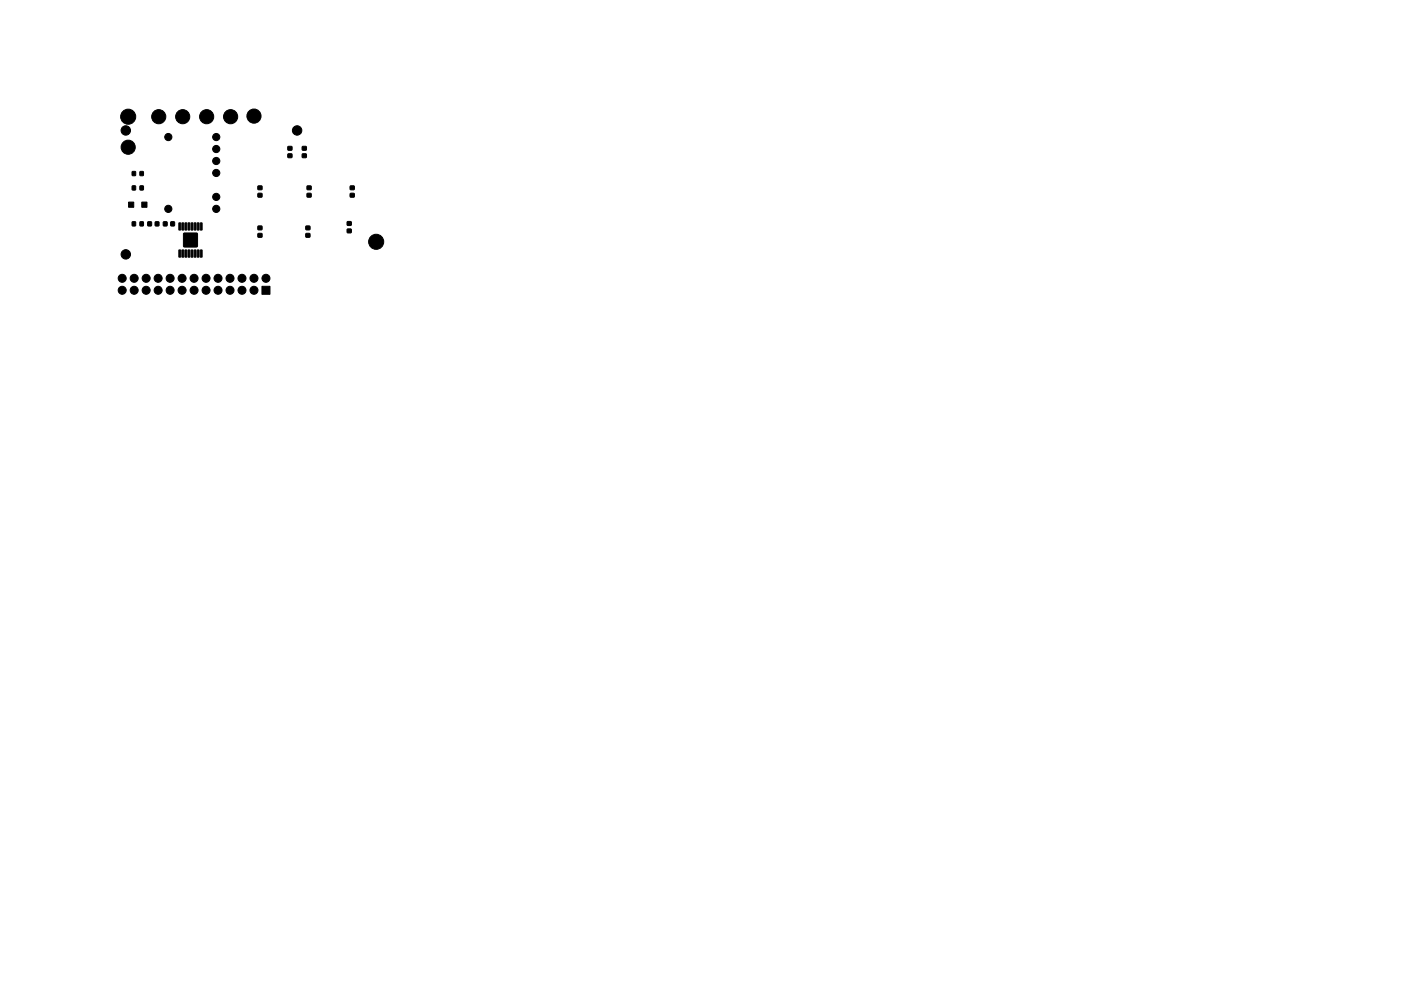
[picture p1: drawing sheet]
<svg xmlns="http://www.w3.org/2000/svg" width="297mm" height="210mm" viewBox="0 0 297 210" stroke-linecap="round" stroke-linejoin="round" font-family="sans-serif">
<g fill="#000" stroke="#000" stroke-width=".21">
<path d="M28 39.5h.7v.8h-.7zM28 36.4h.7v.9l-.7-.1zM29.7 39.5h.7v.8h-.7zM29.7 36.4h.7v.9l-.7-.1zM54.7 39.5h.8v.7h-.8zM61.1 32.7h.8v.7h-.8zM61.1 31.1h.8v.7l-.8 .1zM64.1 31.1h.8v.7l-.8 .1zM64.1 32.7h.8v.7h-.8zM65.1 39.5h.8l.1 .7h-.9zM74.3 39.5h.8v.7h-.8zM27.3 42.9h1.1v1.1h-1.1z"/>
<path d="M28 47.1h.7v.8h-.7zM29.7 47.1h.7v.8h-.7zM30.1 42.9h1.1v1.1h-1.1zM31.4 47.1h.7v.8h-.8zM32.9 47.1h.8v.8h-.8zM34.7 47.1h.7v.8h-.8zM36.2 47.1h.8v.8h-.8zM37.9 53.1h.4l-.1 1.5-.3-.1zM37.9 47.3l.4 .1-.1 1.4-.3-.1zM38.6 53.1h.4l-.1 1.5-.3-.1zM38.6 47.3l.4 .1-.1 1.4-.3-.1zM39.2 53.1h.4l-.1 1.5-.3-.1z"/>
<path d="M39.2 47.3l.4 .1-.1 1.4-.3-.1zM39.9 53.1h.4l-.1 1.5-.3-.1zM39.9 47.3l.4 .1-.1 1.4-.3-.1zM40.5 53.1h.4l-.1 1.5-.3-.1zM40.5 47.3l.4 .1-.1 1.4-.3-.1zM41.2 53.1h.4l-.1 1.5-.3-.1zM41.2 47.3l.4 .1-.1 1.4-.3-.1zM39 49.5h2.8v2.8h-2.8zM41.8 53.1h.4l-.1 1.5-.3-.1zM41.8 47.3l.4 .1-.1 1.4-.3-.1zM42.5 53.1h.4l-.1 1.5-.3-.1zM42.5 47.3l.4 .1-.1 1.4-.3-.1z"/>
<path d="M54.7 49.6l.8-.1v.8h-.8zM54.7 48h.8v.7h-.8zM54.7 41h.8v.8h-.8zM64.9 49.6l.8-.1v.8h-.8zM64.9 48h.8v.7h-.8zM65.1 41h.8l.1 .8h-.9zM73.6 48.6h.8l.1 .7-.9 .1zM73.6 47h.8l.1 .8h-.9zM74.3 41h.8v.8h-.8zM55.5 60.7h1.7v1.7h-1.7z"/>
<circle cx="26.7" cy="27.7" r="1"/>
<circle cx="27.2" cy="24.8" r="1.6"/>
<circle cx="27.2" cy="31.2" r="1.5"/>
<circle cx="33.7" cy="24.8" r="1.5"/>
<circle cx="35.7" cy="29.1" r=".76"/>
<circle cx="38.7" cy="24.8" r="1.5"/>
<circle cx="43.8" cy="24.8" r="1.5"/>
<circle cx="45.8" cy="31.6" r=".76"/>
<circle cx="45.8" cy="34.2" r=".76"/>
<circle cx="45.8" cy="36.7" r=".76"/>
<circle cx="45.8" cy="29.1" r=".76"/>
<circle cx="48.9" cy="24.8" r="1.5"/>
<circle cx="53.8" cy="24.6" r="1.5"/>
<circle cx="63" cy="27.7" r="1"/>
<circle cx="25.9" cy="59" r=".85"/>
<circle cx="26.7" cy="54" r="1"/>
<circle cx="28.4" cy="59" r=".85"/>
<circle cx="31" cy="59" r=".85"/>
<circle cx="33.5" cy="59" r=".85"/>
<circle cx="35.7" cy="44.3" r=".76"/>
<circle cx="36.1" cy="59" r=".85"/>
<circle cx="38.6" cy="59" r=".85"/>
<circle cx="41.1" cy="59" r=".85"/>
<circle cx="43.7" cy="59" r=".85"/>
<circle cx="45.8" cy="41.8" r=".76"/>
<circle cx="45.8" cy="44.3" r=".76"/>
<circle cx="46.2" cy="59" r=".85"/>
<circle cx="48.8" cy="59" r=".85"/>
<circle cx="51.3" cy="59" r=".85"/>
<circle cx="53.8" cy="59" r=".85"/>
<circle cx="56.4" cy="59" r=".85"/>
<circle cx="79.8" cy="51.3" r="1.6"/>
<circle cx="25.9" cy="61.6" r=".85"/>
<circle cx="28.4" cy="61.6" r=".85"/>
<circle cx="31" cy="61.6" r=".85"/>
<circle cx="33.5" cy="61.6" r=".85"/>
<circle cx="36.1" cy="61.6" r=".85"/>
<circle cx="38.6" cy="61.6" r=".85"/>
<circle cx="41.1" cy="61.6" r=".85"/>
<circle cx="43.7" cy="61.6" r=".85"/>
<circle cx="46.2" cy="61.6" r=".85"/>
<circle cx="48.8" cy="61.6" r=".85"/>
<circle cx="51.3" cy="61.6" r=".85"/>
<circle cx="53.8" cy="61.6" r=".85"/>
</g>
</svg>
